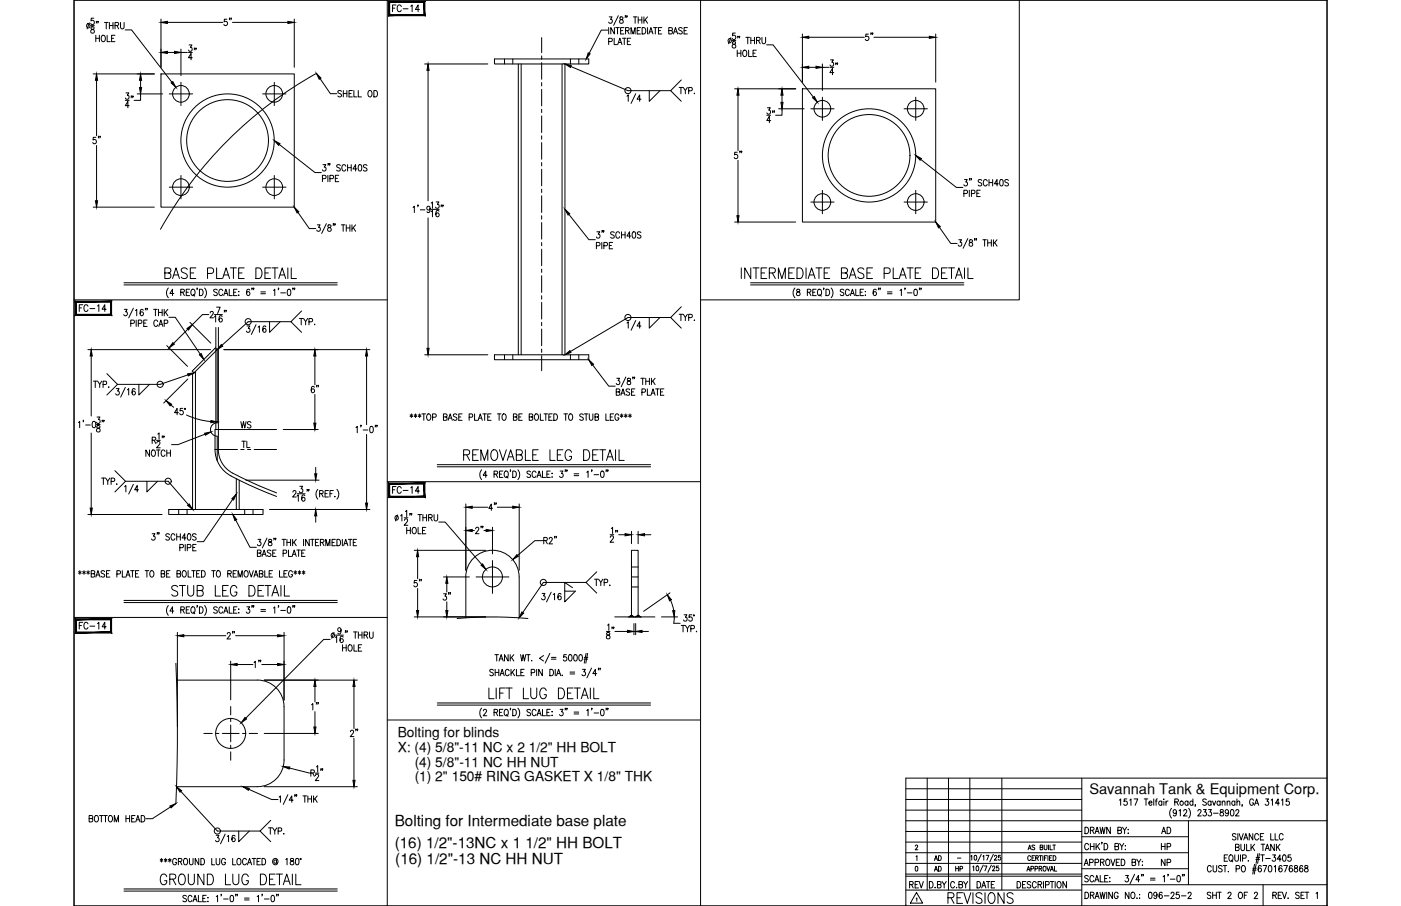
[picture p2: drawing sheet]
<svg xmlns="http://www.w3.org/2000/svg" width="432mm" height="279mm" viewBox="0 0 432 279" stroke-linecap="round" stroke-linejoin="round" font-family="sans-serif">
<defs><g id="words">
<text font-size="7.1" x="51.9" y="185.2">STUB LEG DETAIL</text>
<g font-size="6.6">
<text x="49.7" y="87.1">BASE PLATE DETAIL</text>
<text x="227.5" y="87.1">INTERMEDIATE BASE PLATE DETAIL</text>
<text x="142.2" y="143.2">REMOVABLE LEG DETAIL</text>
<text x="149.9" y="216.6">LIFT LUG DETAIL</text>
<text x="48.7" y="274.1">GROUND LUG DETAIL</text>
<text x="291.4" y="279.8">REVISIONS</text>
</g>
<text font-size="6.2" x="37.4" y="153.5">1/4</text>
<g font-size="5.7">
<text x="68.1" y="9.2">5&quot;</text>
<text x="265.6" y="13.8">5&quot;</text>
<text x="61.7" y="19.8" transform="rotate(-90 61.7 19.8)">34&quot;</text>
<text x="42.3" y="34.6" transform="rotate(-90 42.3 34.6)">34&quot;</text>
<text x="239.9" y="39.2" transform="rotate(-90 239.9 39.2)">34&quot;</text>
<text x="225.4" y="50.1">5&quot;</text>
<text x="94.9" y="122.4">6&quot;</text>
<text x="190.5" y="198.3" transform="rotate(-90 190.5 198.3)">18&quot;</text>
</g>
<g font-size="5.3">
<text x="119.9" y="4.9">FC-14</text>
<text x="259.3" y="24.3" transform="rotate(-90 259.3 24.3)">34&quot;</text>
<text x="32.1" y="45.5" transform="rotate(-90 32.1 45.5)">5&quot;</text>
<text x="23.6" y="97.4">FC-14</text>
<text x="73.4" y="133.3">WS</text>
<text x="73.7" y="139.3">TL</text>
<text x="119.9" y="153.5">FC-14</text>
<text x="154.2" y="158.8" transform="rotate(-90 154.2 158.8)">4&quot;</text>
<text x="149.9" y="165.8" transform="rotate(-90 149.9 165.8)">2&quot;</text>
<text x="191.6" y="168.3" transform="rotate(-90 191.6 168.3)">12&quot;</text>
<text x="126.6" y="182">5&quot;</text>
<text x="140.1" y="186.3" transform="rotate(-90 140.1 186.3)">3&quot;</text>
<text x="73.4" y="198.3" transform="rotate(-90 73.4 198.3)">2&quot;</text>
<text x="77.3" y="207.1">1&quot;</text>
<text x="99.5" y="220.1" transform="rotate(-90 99.5 220.1)">1&quot;</text>
<text x="106.9" y="228.2">2&quot;</text>
<text x="279.4" y="275.2">REV</text>
</g>
<g font-size="4.9">
<text x="103.4" y="31">SHELL OD</text>
<text x="91.4" y="101.2">TYP.</text>
<text x="27.9" y="120.7">TYP.</text>
<text x="23.6" y="195.1">FC-14</text>
<text x="357" y="263.2">HP</text>
<text x="357" y="258.2">AD</text>
<text x="357" y="268.1">NP</text>
</g>
<g font-size="4.7">
<text x="121.7" y="254.7">Bolting for Intermediate base plate</text>
<text x="121.7" y="261.4">(16) 1/2&quot;-13NC x 1 1/2&quot; HH BOLT</text>
<text x="121.8" y="266.4">(16) 1/2&quot;-13 NC HH NUT</text>
</g>
<text font-size="4.5" x="335.7" y="244.9">Savannah Tank &amp; Equipment Corp.</text>
<g font-size="4.4">
<text x="287.2" y="269.9">AD</text>
<text x="287.2" y="266.7">AD</text>
<text x="293.5" y="269.9">HP</text>
</g>
<g font-size="4.2">
<text x="122.6" y="227.4">Bolting for blinds</text>
<text x="122.6" y="231.9">X: (4) 5/8&quot;-11 NC x 2 1/2&quot; HH BOLT</text>
<text x="127.8" y="236.4">(4) 5/8&quot;-11 NC HH NUT</text>
<text x="127.8" y="240.9">(1) 2&quot; 150# RING GASKET X 1/8&quot; THK</text>
</g>
<text font-size="2.6" x="294.2" y="266">-</text>
</g></defs>
<!-- layer: TEXT -->
<g fill="none" stroke="#000" stroke-width=".31">
<path d="M334.4 255.1a1.01 1.01 0 0 1 1.1 1 1.01 1.01 0 0 1-1.1 1zM336.1 256.1l.9-.2 .1-.6-1-.2v2M336.6 256.1l.6 1M337.5 257.1l.6-2 .7 2M337.7 256.4h.8M339 255.1l.4 2 .4-2 .4 2 .4-2M339.7 259.8h-.2h.2l-.2 .5M342.2 255.1v2l-1.1-2v2M344.5 256.1l1-.2 .1-.6-1.1-.2v2l1.1-.2 .1-.5-.5-.3M345 246.8l.4-.4v1.9M346 255.1l.6 1v1M347.2 255.1l-.6 1"/>
<path d="M347.3 246.4h-.8l-.1 .8a.61 .61 0 0 1 .9 .1 .61 .61 0 0 1-.1 .8 .61 .61 0 0 1-.8-.1M347.6 257h.2zM347.7 255.8v.1zM348.2 246.8l.4-.4v1.9M349.5 246.4h1.2l-.8 1.9M352.7 246.4h1.1M353.2 246.4v1.9M354.1 247.6h.9l-.1-.5a.58 .58 0 0 0-.8 .7 .58 .58 0 0 0 .9 .3M355.6 246.4v1.9M356.1 247h.5M356.7 246.4l-.3 .1-.1 .3v1.5M358.1 247.3l-.2-.2a.58 .58 0 0 0-.8 .6 .58 .58 0 0 0 1 .4"/>
<path d="M358.1 247v1.3M358.7 246.4v.2zM358.7 247.1v1.2M359.4 247v1.3M360 247l-.4 .1-.2 .5M361.1 249.3a2.24 2.24 0 0 0 0 3M362.1 247.3l.9-.1 .1-.6-1-.2v1.9M362.6 250.3l-.1 .3a.54 .54 0 0 1-.8 .1 .54 .54 0 0 1 0-.8 .54 .54 0 0 1 .8 .1l.1 .3a.9 .9 0 0 1-.6 1.3l-.4-.2M362.6 247.3l.6 1M363.4 250l.4-.3v1.9M364.8 250.1l.2-.3 .5-.1 .3 .5-1.1 1.4h1.2M366.1 247.3l-.1-.2a.58 .58 0 0 0-.8 .6 .58 .58 0 0 0 .9 .4"/>
<path d="M366.1 247v1.3M366.4 249.3a2.31 2.31 0 0 1 0 3M367.7 247.3a.56 .56 0 0 0-.8 0 .56 .56 0 0 0 0 .8 .56 .56 0 0 0 .8 0M367.7 246.4v1.9M368.5 248.3h-.2h.2l-.2 .4M369.2 250.1l.3-.4h.4l.3 .3-1.1 1.6h1.1M370.9 249.7h.9l-.5 .7a.6 .6 0 0 1 .5 .9 .6 .6 0 0 1-1.1 0M371.8 246.7l-.4-.3-.7 .3 .2 .4 .9 .7v.3l-.4 .2-.7-.2M372.5 249.7h.9l-.5 .7a.6 .6 0 0 1 .5 1 .6 .6 0 0 1-1.1-.1M373.3 247.3a.56 .56 0 0 0-.8 0 .56 .56 0 0 0 0 .8 .56 .56 0 0 0 .8 0M373.3 247v1.3M373.7 247l.5 1.3 .5-1.3"/>
<path d="M374 250.8h1.5M376 247.3a.56 .56 0 0 0-.7 0 .56 .56 0 0 0 0 .8 .56 .56 0 0 0 .7 0M376 247v1.3M376.2 249.8v.5a.72 .72 0 0 1 .8 .4 .72 .72 0 0 1-.3 .9 .63 .63 0 0 1-.7-.6 .63 .63 0 0 1 .8-.6l.2-.3v-.3zM376.7 247.4l.4-.4 .4 .1v1.2M376.7 247v1.3M378.2 247.4l.4-.4 .4 .1 .1 1.2M378.2 247v1.3M378.6 250.3v.3a.54 .54 0 0 1-.8 .1 .54 .54 0 0 1 0-.8 .54 .54 0 0 1 .8 .1v.3a.9 .9 0 0 1-.6 1.3l-.3-.2M379.4 249.8l.3-.1a1.06 1.06 0 0 1 .6 .9 1.06 1.06 0 0 1-.6 1l-.3-.1-.2-.7zM380.6 247.3a.56 .56 0 0 0-.8 0 .56 .56 0 0 0 0 .8 .56 .56 0 0 0 .8 0M380.6 247v1.3"/>
<path d="M380.9 250.1l.1-.3 .5-.1 .3 .5-1 1.4h1.1M380.9 257.3l-.4-.2-.5 .1-.1 .5 .9 .5 .1 .5-.4 .3-.7-.3M381.2 247.4l.4-.4 .4 .1 .1 1.2M381.2 246.4v1.9M381.5 257.1v1.9M381.9 257.1l.6 1.9 .7-1.9M382.9 248.3l-.1 .4M383.3 259l.7-1.9 .6 1.9M383.6 258.4h.8M386.1 257.1v1.9l-1.1-1.9v1.9M386.3 246.8a.61 .61 0 0 0-.7-.4 .61 .61 0 0 0-.5 .7v.5a.61 .61 0 0 0 .6 .8 .61 .61 0 0 0 .6-.8h-.4M386.7 248.3l.6-1.9 .6 1.9"/>
<path d="M386.9 247.7h.8M387.9 257.5a.61 .61 0 0 0-.8-.4 .61 .61 0 0 0-.4 .7v.5a.61 .61 0 0 0 .4 .7 .61 .61 0 0 0 .8-.4M388.5 258h.6M389.5 257.1h-1v1.9h1M390.1 246.4h.9l-.5 .7a.6 .6 0 0 1 .5 .9 .6 .6 0 0 1-1.1 0M391.6 257.1v1.9h1M391.8 246.8l.4-.4v1.9M393 257.1v1.9h1M394.3 247.7h-1.2l.8-1.3v1.9M395 246.8l.4-.4v1.9M395.5 257.5a.62 .62 0 0 0-.8-.4 .62 .62 0 0 0-.4 .7v.5a.62 .62 0 0 0 .4 .7 .62 .62 0 0 0 .8-.4M397.3 246.4h-.8l-.1 .8a.61 .61 0 0 1 .9 .1 .61 .61 0 0 1-.1 .8 .61 .61 0 0 1-.9-.1"/>
<path d="M282.1 260.9l.3-.3 .4 .3-.7 1.2h.8M282.2 267.2h.2a.82 .82 0 0 1 .5 .7 .82 .82 0 0 1-.5 .7l-.3-.2zM282.3 264.2l.3-.3v1.5M282.4 277.1l.2-.2v1M282.5 275.2l1.9 3.3h-3.8zM288.2 273.6v.2zM288.9 272.8l1-.1v-.8l-1-.1v2l1.1-.2v-.4l-.4-.4M290.4 271.8l.6 1v1M291.7 271.8l-.7 1M294.2 272.3a.62 .62 0 0 0-.7-.5 .62 .62 0 0 0-.5 .8v.5a.62 .62 0 0 0 .5 .7 .62 .62 0 0 0 .7-.5M295.6 272.8l.9-.1 .1-.7-1-.2v2l1-.2 .1-.4-.4-.4M297 271.8l.6 1v1"/>
<path d="M298.3 271.8l-.7 1M299.2 264.1l.3-.3v1.5M299.8 267.3l.3-.2v1.4M300.4 263.8a.73 .73 0 0 1 .8 .6 .73 .73 0 0 1-.5 .9l-.4-.3zM301 267.1a.73 .73 0 0 1 .8 .6 .73 .73 0 0 1-.5 .8l-.4-.2zM301.1 271.8a1 1 0 0 1 1.2 1 1 1 0 0 1-1.2 1zM302.4 263.5l-1.1 2.2M302.6 273.8l.6-2 .6 2M302.9 264.1l.3-.3v1.5M303 266.8l-1 2.2M303.3 267.1h.9l-.6 1.4M303.9 263.8h.9l-.6 1.5"/>
<path d="M304 271.8h1.1M304.6 271.8v2M305.5 266.8l-1 2.2M305.9 267.4l.3-.3 .4 .2-.7 1.2h.8M306.2 263.5l-1.1 2.2M306.5 264.1l.1-.3h.4l.2 .4-.7 1.1h.8M306.6 271.8h-1.1v2M307.8 267.1h-.6l-.1 .6a.46 .46 0 0 1 .7 0 .46 .46 0 0 1-.1 .7 .46 .46 0 0 1-.7-.1M308.4 263.8h-.6l-.1 .6a.46 .46 0 0 1 .7 0 .46 .46 0 0 1-.1 .7 .46 .46 0 0 1-.7-.1M313.5 271.8a1 1 0 0 1 1.1 1 1 1 0 0 1-1.1 1zM316.2 271.8h-1v2h1M316.5 268.6l.5-1.4 .4 1.4"/>
<path d="M316.7 268.2h.6M316.9 262.1l.5-1.5 .4 1.5M317.1 261.6h.5M317.6 264.2a.46 .46 0 0 0-.5-.3 .46 .46 0 0 0-.3 .5v.4a.46 .46 0 0 0 .3 .6 .46 .46 0 0 0 .5-.4M317.7 272.1l-.4-.3-.7 .3 .1 .5 .9 .5a.48 .48 0 0 1-.3 .7l-.7-.3M317.7 267.9h.8v-.7h-.8v1.4M318.1 264.6h.5M318.9 263.9h-.8v1.5h.8M318.9 260.8l-.3-.2-.5 .2 .1 .4 .7 .4-.3 .5-.5-.2M319 267.9h.7v-.7h-.7v1.4M319.2 264.6l.7-.1v-.6h-.7v1.5M319.4 272.3a.62 .62 0 0 0-.8-.5 .62 .62 0 0 0-.4 .8v.5a.62 .62 0 0 0 .4 .7 .62 .62 0 0 0 .8-.5"/>
<path d="M319.6 264.6l.4 .8M319.9 272.8l1-.1 .1-.7-1.1-.2v2M320.3 267.9l.7-.1v-.6h-.7v1.4M320.3 263.9h.8M320.5 272.8l.6 1M320.6 261.3l.7-.1 .1-.5-.8-.1v1.5l.8-.2v-.5l-.3-.1M320.7 267.9l.4 .7M320.7 263.9v1.5M321.4 263.9v1.5M321.6 271.8v2M321.7 267.2a.68 .68 0 0 1 .7 .7 .68 .68 0 0 1-.7 .7l-.2-.5zM321.8 260.6v1l.4 .5 .4-.2 .1-1.3"/>
<path d="M321.9 264.6h.5M322.2 272.9l1-.1v-.9l-1-.1v2M322.6 267.2l.5 1.4 .5-1.4M322.7 263.9h-.8v1.5M323 263.9v1.5M323.2 260.6v1.5M323.5 264.6h.4M323.6 260.6v1.5h.8M323.7 271.8h1.1M323.7 268.6l.5-1.4 .5 1.4M323.9 268.2h.6M324.2 263.9h-.7v1.5h.7"/>
<path d="M324.3 271.8v2M324.5 260.6h.8M324.6 263.9a.75 .75 0 0 1 .9 .7 .75 .75 0 0 1-.9 .8zM324.9 260.6v1.5M325 267.2v1.4h.7M325.2 271.8v2M326.1 271.9l.1-.1a1.01 1.01 0 0 1 .9 1 1.01 1.01 0 0 1-.9 1 1.27 1.27 0 0 1-.1-1.9zM328.7 271.8v2l-1.1-2v2M334.2 266.9l.6-1.9 .6 1.9M334.4 275.1a1 1 0 0 1 1.1 1 1 1 0 0 1-1.1 1zM334.4 266.3h.8M335.4 270.3l-.4-.3-.7 .3 .2 .4 .9 .7v.3l-.4 .3-.7-.3"/>
<path d="M335.5 260.6a.62 .62 0 0 0-.7-.5 .62 .62 0 0 0-.5 .8v.4a.62 .62 0 0 0 .5 .8 .62 .62 0 0 0 .7-.5M335.8 266l1-.1 .1-.7-1.1-.2v1.9M336.1 276.1l.9-.1 .1-.7-1-.2v2M336.1 260.1v2M336.1 261h1.1M336.6 276.1l.6 1M337.1 270.5a.61 .61 0 0 0-.7-.5 .61 .61 0 0 0-.5 .7v.5a.61 .61 0 0 0 .5 .8 .61 .61 0 0 0 .7-.5M337.2 260.1v2M337.4 272l.7-2 .6 2M337.5 266l1-.1v-.7l-1-.2v1.9M337.5 277.1l.6-2 .7 2M337.7 271.3h.8"/>
<path d="M337.7 276.5h.8M337.8 260.1v2M338.2 260.9l.7 1.2M338.9 260.1l-1.1 1.3M339 275.1l.4 2 .4-2 .4 2 .4-2M339.1 270v2h1M339.2 265.9l.9-.1v-.7l-.9-.1v1.9M339.7 265.9l.6 1M340.3 260.1a1 1 0 0 1 1.1 1 1 1 0 0 1-1.1 1zM340.5 270.9h.6M341.1 265.1l.1-.1a1 1 0 0 1 .9 .9 1 1 0 0 1-.9 1 1.26 1.26 0 0 1-.1-1.8zM341.1 275.1v2"/>
<path d="M341.5 270h-1v2h1M342 271.9h.1zM342.1 270.6v.2zM342.4 265l.6 1.9 .6-1.9M342.9 275.1v2l-1.2-2v2M343.6 261l1-.1v-.7l-1-.1v2l1.1-.2 .1-.5-.4-.4M344 265.9h.7M344.6 275.6a.62 .62 0 0 0-.7-.5 .62 .62 0 0 0-.5 .8v.5a.62 .62 0 0 0 .6 .7 .62 .62 0 0 0 .6-.7h-.4M345.1 260.1l.6 .9v1.1M345.1 265h-1.1v1.9h1.1M345.6 265a1 1 0 0 1 1.1 .9 1 1 0 0 1-1.1 1zM346.4 260.1l-.7 .9"/>
<path d="M346.8 260.8v.1zM346.8 261.9v.2zM346.9 270h.9l-.5 .7a.6 .6 0 0 1 .5 1 .6 .6 0 0 1-1.1-.1M348 275.1v2l-1.2-2v2M348.8 275.2l.2-.1a1 1 0 0 1 .8 1 1 1 0 0 1-.8 1 1.29 1.29 0 0 1-.2-1.9zM348.9 265.9l1-.1v-.7l-1-.1v1.9l1-.1 .1-.5-.4-.4M349.7 269.6l-1.4 3M350.4 265l.6 .9v1M350.4 277h.1zM351.2 275.8h.1M351.2 276.9h.1M351.3 271.3h-1.2l.8-1.3v2"/>
<path d="M351.6 265l-.6 .9M351.9 269.7h-.1h.1l-.1 .5M352 266.8h.2zM352.1 265.6v.2zM352.4 269.7l-.1 .5M354.2 275.2l.4-.1a1.15 1.15 0 0 1-.2 2l-.4-.4v-.4zM354.6 270.8h1.4M354.6 271.4h1.4M356.6 275.8a.53 .53 0 0 1-.7 .4 .53 .53 0 0 1-.2-.8 .53 .53 0 0 1 .8 0l.1 .4a.95 .95 0 0 1-.6 1.3l-.4-.3M358.2 275.4l-.3-.3a1.1 1.1 0 0 0-.7 1 1.1 1.1 0 0 0 .6 1 .58 .58 0 0 0 .5-.8 .58 .58 0 0 0-1-.1l-.1 .3M358.5 270.4l.4-.4v2M358.8 276.3h1.5"/>
<path d="M360.1 269.7l-.2 .5M360.7 271.1h1.4M360.9 275.6l.3-.5h.3l.4 .4-.3 .7-.8 .9h1.2M362.9 270.1l.3-.1a1.09 1.09 0 0 1 .6 1 1.09 1.09 0 0 1-.6 1 1.43 1.43 0 0 1-.3-1.9zM363.4 275.1h-.8l-.1 .9a.61 .61 0 0 1 .9 0 .61 .61 0 0 1-.1 .9 .61 .61 0 0 1-.9-.2M364.1 276.3h1.4M364.5 269.7l-.1 .5M365 269.7h-.2h.2l-.2 .5M366.2 275.6l.3-.5h.3l.3 .4-.2 .7-.8 .9h1.1M373.2 275.4l-.4-.3-.7 .3 .1 .5 .9 .5a.48 .48 0 0 1-.3 .7l-.7-.3M373.3 267.4a.61 .61 0 0 0-.7-.5 .61 .61 0 0 0-.5 .8v.4a.61 .61 0 0 0 .5 .8 .61 .61 0 0 0 .7-.5M373.8 275.1v2"/>
<path d="M373.8 276.1h1.1M373.9 266.9l.1 1.7 .4 .3 .5-.3 .1-1.7M374.9 275.1v2M375.3 275.1h1.1M375.8 275.1v2M376.7 267.2l-.4-.3-.6 .1v.7l.8 .4 .2 .5-.4 .3-.7-.3M377 266.9h1.1M377.3 264.6h.7M377.5 266.9v2M378.4 263.6h-1.1v2h1.1M378.5 275.6l.3-.5 .5 .1 .1 .3-1 1.6h1.1M378.6 268.7v.2z"/>
<path d="M378.9 263.9l.3-.3a1 1 0 0 1 .9 1 1 1 0 0 1-.9 1l-.4-.7zM379.5 265.2l.4 .6M380.6 263.6v1.4l.5 .6 .5-.3 .1-1.7M380.8 261.3l.9-.1 .1-.7-1-.1v1.9l1-.2 .1-.4-.4-.4M381 267.9h.9l.1-.8-1-.2v2M382 275.2l.1-.1a1 1 0 0 1 .9 1 1 1 0 0 1-.9 1 1.27 1.27 0 0 1-.1-1.9zM382.3 263.6v2M382.5 260.4v1.3l.4 .6 .6-.3 .1-1.6M382.9 267l.2-.1a1.01 1.01 0 0 1 .8 1 1.01 1.01 0 0 1-.8 1 1.29 1.29 0 0 1-.2-1.9zM383 264.7l.9-.1 .1-.8-1-.2v2M383.5 276.1h.6M384.2 260.4v1.9h1"/>
<path d="M384.5 275.1h-1v2M384.7 265.4v.2zM385.6 260.4v1.9M386 261.2l.7 1.1M386 268.3h1.1M386.1 267.8h1.1M386.6 275.6l.3-.5 .5 .1 .2 .3-.3 .7-.8 .9h1.1M386.7 266.6l-.6 3M386.7 260.4l-1.1 1.3M387.1 265h1.1M387.1 264.5h1.1M387.1 266.6l-.5 3"/>
<path d="M387.7 263.2l-.6 3.1M388.2 263.2l-.6 3.1M388.6 263.6h1.1M388.7 260.4h1.1M388.7 267.2l-.3-.3a1.12 1.12 0 0 0-.1 2 .58 .58 0 0 0 .5-.8 .58 .58 0 0 0-.9-.2l-.1 .3M389.1 263.6v2M389.3 260.4v1.9M389.3 266.9h1.1l-.8 2M390 262.3l.6-1.9 .6 1.9M390.1 264.8h1.4M390.2 261.7h.8M391.1 267l.3-.1a1.08 1.08 0 0 1 .6 1 1.08 1.08 0 0 1-.6 1l-.5-.8z"/>
<path d="M392.2 263.6h.9l-.5 .8a.6 .6 0 0 1 .5 .9 .6 .6 0 0 1-1-.1M392.3 276.1l1-.1v-.8l-1-.1v2M392.7 267.3l.4-.4v2M392.7 260.4v1.9l-1.1-1.9v1.9M392.9 276.1l.5 1M393.4 260.4v1.9M393.8 261.2l.7 1.1M394 276.1h.6M394.5 260.4l-1.1 1.3M394.9 264.9h-1.2l.8-1.3v2M395 275.1h-1v2h1M395.1 267.2l-.3-.3a1.1 1.1 0 0 0-.7 1 1.1 1.1 0 0 0 .6 1 .57 .57 0 0 0 .6-.5 .57 .57 0 0 0-.5-.6 .57 .57 0 0 0-.7 .4"/>
<path d="M395.2 275.1l.7 2 .6-2M395.5 263.7l.3-.1a1.07 1.07 0 0 1 .6 1 1.07 1.07 0 0 1-.6 1 1.35 1.35 0 0 1-.3-1.9zM395.7 266.9h1.1l-.8 2M396.9 277h.2zM397.8 263.6h-.8l-.1 .9a.62 .62 0 0 1 1 0 .62 .62 0 0 1-.1 .9 .62 .62 0 0 1-.9-.2M398.3 267.2l-.3-.3a1.1 1.1 0 0 0-.7 1 1.1 1.1 0 0 0 .6 1 .57 .57 0 0 0 .6-.5 .57 .57 0 0 0-.5-.6 .57 .57 0 0 0-.7 .4M399 267v.6a.73 .73 0 0 1 .9 .4 .73 .73 0 0 1-.3 .9 .64 .64 0 0 1-.8-.7 .64 .64 0 0 1 .9-.5l.2-.3-.1-.4zM400.4 275.4l-.4-.3-.7 .3 .1 .4 1 .7v.3l-.4 .3-.7-.3M401 276.1h.6M401.5 267.2l-.3-.3a1.11 1.11 0 0 0-.7 1 1.11 1.11 0 0 0 .6 1 .58 .58 0 0 0 .5-.8 .58 .58 0 0 0-1-.2l-.1 .3M402 275.1h-1v2h1M402.2 267v.6a.73 .73 0 0 1 .9 .4 .73 .73 0 0 1-.3 .9 .64 .64 0 0 1-.8-.7 .64 .64 0 0 1 .9-.5l.2-.3-.1-.4z"/>
<path d="M402.3 275.1h1.1M402.8 275.1v2M405.6 275.5l.4-.4v2"/>
<circle cx="364.2" cy="247.6" r=".62"/>
</g>
<!-- layer: 0 -->
<g fill="none" stroke="#000" stroke-width=".31">
<path d="M119.4 0v279.4M215.9 0v279.4M314.2 0v92.5h-98.3M409 0h-386.2v279.4h386.2M409 0v279.4M22.8 92.5h96.6M119.4 148.5h96.5M22.8 190.4h96.6M119.4 222h96.5M285.8 240v34.5M292.3 240v34.5M298.9 240v34.5"/>
<path d="M308.8 240v34.5M333.4 240v39.4M409 240h-129.8v39.4M279.2 253.1h129.8M279.2 259.7h54.2M279.2 256.4h54.2M279.2 249.8h54.2M279.2 246.5h54.2M279.2 243.2h54.2M333.4 258h32.9M366.3 253.1v19.7M279.2 263h87.1"/>
<path d="M279.2 274.5h54.2M279.2 269.6h54.2M279.2 270.2h54.2M279.2 266.3h54.2M333.4 267.9h32.9M333.4 272.8h75.6M389.3 272.8v6.6"/>
</g>
<!-- layer: SHOP TAG -->
<path d="M279.2 279.4h.1M409 279.4h.1" fill="none" stroke="#000" stroke-width=".31"/>
<!-- layer: DIM -->
<g fill="none" stroke="#000" stroke-width=".31">
<path d="M27.6 7l-.8 1.9M28 7.9h1.1M28.1 8.3v.6a.72 .72 0 0 1 .9 .4 .72 .72 0 0 1-.3 .9 .64 .64 0 0 1-.8-.6 .64 .64 0 0 1 .9-.6l.2-.3-.1-.4zM28.9 5.6h-.8l-.1 .9a.62 .62 0 0 1 .9 0 .62 .62 0 0 1-.1 .9 .62 .62 0 0 1-.8-.2M29.5 10.9v1.9M29.5 11.8h1.1M29.8 6.6h-.2h.2l-.2 .5M30.3 6.6l-.2 .5M30.6 10.9v1.9M31.5 11l.2-.1a1 1 0 0 1 .8 1 1 1 0 0 1-.8 .9 1.28 1.28 0 0 1-.2-1.8zM32.2 6.9h1.1M32.7 6.9v2"/>
<path d="M33 10.9v1.9h1M33.7 6.9v2M33.7 7.9h1.1M34.4 11.8h.6M34.8 6.9v2M35.4 10.9h-1v1.9h1M35.5 7.9l.9-.1 .1-.7-1-.2v2M36 7.9l.6 1M37.1 6.9l.1 1.7 .4 .3 .6-.3v-1.7M38.6 9.2h2l12.4 16.2M49.6 5.9v14.8M51.6 6.9h17.1"/>
<path d="M51.6 16.2h2.2M55.8 15.1v8.2M71.6 6.9h17.1M90.7 5.9v14.8M130.9 19.7h19.4M187.3 9.3h-2l-3.7 7.1M187.6 12.8l1-.1v-.8l-1-.1v2M187.6 8.5v2M187.8 5.2h.8l-.4 .8a.6 .6 0 0 1 .4 .9 .6 .6 0 0 1-1-.1M189.3 11.8v2h.9M189.4 8.5v2l-1.1-2v2M189.8 8.5h1.1"/>
<path d="M190.3 8.5v2M190.4 13.8l.7-2 .6 2M190.6 4.8l-1.5 3M190.6 13.1h.8M191.1 5.3v.6a.72 .72 0 0 1 .9 .4 .72 .72 0 0 1-.3 .9 .63 .63 0 0 1-.8-.7 .63 .63 0 0 1 .9-.5l.2-.3-.1-.4zM191.3 9.4h.6M191.8 11.8h1.2M192.3 8.5h-1v2h1M192.4 11.8v2M192.8 4.9h-.2h.2l-.2 .5M192.8 9.4l1-.1v-.6l-1-.2v2M193.3 4.9l-.2 .5"/>
<path d="M193.4 9.4l.5 1.1M193.4 12.7h.6M194.4 11.8h-1v2h1M194.5 10.5v-2l.6 2 .6-2v2M195.2 5.2h1.1M195.7 5.2v2M196.4 9.4h.6M196.7 5.2v2M196.7 6.2h1.1M197.4 8.5h-1v2h1M197.8 5.2v2M197.9 8.5a1 1 0 0 1 1.2 1 1 1 0 0 1-1.2 1z"/>
<path d="M198.5 5.2v2M198.9 6.1l.7 1.1M199.6 5.2l-1.1 1.3M199.6 8.5v2M200 10.5l.6-2 .7 2M200.2 9.8h.8M201.4 8.5h1.1M202 8.5v2M202.9 9.4h.7M204 8.5h-1.1v2h1.1M206.1 9.4l1-.1v-.7l-1-.1v2l1.1-.2v-.5l-.4-.4M207.6 10.5l.6-2 .7 2"/>
<path d="M207.8 9.8h.8M210.3 8.8l-.4-.3-.6 .1-.1 .6 .9 .4 .2 .6-.4 .3-.7-.3M210.8 9.4h.7M211.9 8.5h-1.1v2h1.1M225.3 11.6l-.8 1.9M225.7 12.5h1.1M225.8 12.9v.6a.72 .72 0 0 1 .9 .4 .72 .72 0 0 1-.3 .9 .64 .64 0 0 1-.8-.7 .64 .64 0 0 1 .9-.5l.2-.3-.1-.4zM226.6 10.2h-.8l-.1 .8a.62 .62 0 0 1 .9 .1 .62 .62 0 0 1-.1 .9 .62 .62 0 0 1-.8-.2M227.2 15.5v1.9M227.2 16.4h1.1M227.5 11.2h-.2h.2l-.2 .5M228 11.2h-.2h.2l-.2 .5"/>
<path d="M228.3 15.5v1.9M229.2 15.6l.2-.1a1 1 0 0 1 .8 1 1 1 0 0 1-.8 .9 1.27 1.27 0 0 1-.2-1.8zM229.9 11.5h1.1M230.5 11.5v2M230.7 15.5v1.9h1M231.4 12.5h1.1M231.4 11.5v2M232.1 16.4h.6M232.5 11.5v2M233.1 15.5h-1v1.9h1M233.2 12.5l.9-.1 .1-.7-1-.2v2M233.7 12.5l.6 1"/>
<path d="M234.8 11.5v1.4l.5 .6 .6-.3 .1-1.7M236.3 13.8h2l12.4 16.2M247.3 10.5v14.8M249.3 11.5h17.1M253.5 19.7v8.2M269.3 11.5h17.1M288.4 10.5v14.8M28.7 22.8h18.9M29.8 24.8v17M42.3 29h7.8M43.3 24.8v2.2M98.7 24.3l3.1 4.6h2"/>
<path d="M131.9 21.7v40.2M175.9 20.5l17.6 7.5h13.2M193.2 29.7l.4-.4v1.9M195.9 28.9l-1.4 3M197.5 30.6h-1.2l.8-1.3v1.9M200.1 28v3.2l3.3-3.2M209.3 27h1.1M209.9 27v1.9M210 24.7l-3.3 3.3 3.3 3.2M210.6 27l.6 .9v1M211.9 27l-.7 .9M212.3 28l.9-.1 .1-.7-1-.2v1.9"/>
<path d="M214 28.7v.2zM226.4 27.4h18.9M227.5 29.4v17M240 33.5h7.8M241 29.4v2.2M249.3 20.8h2.2M29.8 44.9v17M86.1 44.6l11 8.6h1.9M99.4 55.1l.9-.1 .1-.7-1-.2v1.9M99.5 50.8h.9l-.5 .7a.59 .59 0 0 1 .5 1 .59 .59 0 0 1-1-.1M101 54.1v1.9M101.2 50.5h-.2h.2l-.2 .5"/>
<path d="M101.7 50.5l-.2 .5M101.7 55.1l1-.1v-.8l-1-.1v1.9M103.4 55h.6M104.4 54.1h-1v1.9h1M104.9 51.1l-.4-.3-.7 .3 .1 .4 .8 .4v.8h-.5l-.4-.2M106.6 51.2a.61 .61 0 0 0-.8-.4 .61 .61 0 0 0-.4 .7v.5a.61 .61 0 0 0 .4 .7 .61 .61 0 0 0 .8-.4M107.1 50.8v1.9M107.1 51.7h1.1M108.2 50.8v1.9M110 52.1h-1.2l.8-1.3v1.9M110.6 50.9h.7l.1 .3v1.2l-.4 .3-.5-.3-.1-.8zM113.1 51.1l-.4-.3-.6 .1v.6l.8 .4 .2 .6-.4 .2-.7-.2"/>
<path d="M227.5 49.4v17.1M283.8 49.1l11 8.7h2M297.1 59.7l.9-.1 .1-.8-1-.1v1.9M297.2 55.4h.9l-.5 .7a.59 .59 0 0 1 .5 1 .59 .59 0 0 1-1-.1M298.7 58.7v1.9M298.9 55.1h-.2h.2l-.2 .5M299.4 55.1h-.2h.2l-.2 .5M299.4 59.7l1-.1v-.8l-1-.1v1.9M301.1 59.6h.6M302.1 58.7h-1v1.9h1M302.6 55.6l-.4-.2-.7 .2 .1 .5 .8 .4 .2 .3v.3l-.4 .2-.7-.2M304.3 55.8a.62 .62 0 0 0-.8-.4 .62 .62 0 0 0-.4 .7v.5a.62 .62 0 0 0 .4 .7 .62 .62 0 0 0 .8-.4"/>
<path d="M304.8 55.4v1.9M304.8 56.3h1.1M305.9 55.4v1.9M307.7 56.7h-1.2l.8-1.3v1.9M308.3 55.5h.7l.1 .3v1.2l-.4 .3-.5-.3zM310.8 55.6l-.4-.2-.7 .2 .2 .5 .8 .5 .1 .5-.4 .2-.7-.2M28.7 63.9h18.9M91.8 65.5l3.5 5h2M97.8 69.3h.9l-.5 .8a.6 .6 0 0 1 .5 .9 .6 .6 0 0 1-1.1 0M100.6 69l-1.5 3M101.1 69.4v.6a.72 .72 0 0 1 .9 .4 .72 .72 0 0 1-.3 .9 .64 .64 0 0 1-.8-.6 .64 .64 0 0 1 .9-.6l.2-.3-.1-.4zM102.8 69.1l-.1 .4"/>
<path d="M103.3 69.1h-.2h.2l-.2 .4M105.2 69.3h1.1M105.8 69.3v2M106.7 69.3v2M106.7 70.3h1.1M107.8 69.3v2M108.5 69.3v2M108.9 70.2l.7 1.1M109.6 69.3l-1.1 1.4M127.3 64l.4-.4v2M128.9 63.3l-.2 .5M129.5 64.7h1.5"/>
<path d="M131.9 67.2v40.2M132.6 64.2a.53 .53 0 0 1-.8 .4 .53 .53 0 0 1-.2-.8 .53 .53 0 0 1 .9 .1l.1 .3a.95 .95 0 0 1-.7 1.4l-.3-.3M132.9 62.6l.4-.3v1.9M132.9 65.3l.4-.4v2M132.9 64.6h2.5M134.4 62.3h.9l-.5 .7a.6 .6 0 0 1 .5 1 .6 .6 0 0 1-1.1-.1M135.3 65.2l-.5-.3a1.13 1.13 0 0 0 .1 2 .59 .59 0 0 0 .4-.8 .59 .59 0 0 0-.7-.4l-.3 .5M136.1 63.3h-.2h.2l-.2 .5M136.6 63.3h-.2h.2l-.2 .5M175.3 66.1l6.2 7.8h2M183.8 75.8l1-.1v-.7l-1-.2v1.9M184 71.5h.8l-.4 .7a.6 .6 0 0 1 .5 .9 .6 .6 0 0 1-1.1 0"/>
<path d="M185.5 74.8v1.9M185.7 71.2h-.2h.2l-.2 .5M186.1 71.2l-.1 .5M186.1 75.8l1-.1 .1-.7-1.1-.2v1.9M187.8 75.7h.6M188.8 74.8h-1v1.9h1M189.3 71.8l-.4-.3-.7 .3 .2 .4 .8 .4v.8h-.6l-.4-.2M191 71.9a.61 .61 0 0 0-.7-.4 .61 .61 0 0 0-.5 .7v.5a.61 .61 0 0 0 .5 .7 .61 .61 0 0 0 .7-.4M191.6 71.5v1.9M191.6 72.4h1.1M192.7 71.5v1.9M194.4 72.8h-1.2l.8-1.3v1.9"/>
<path d="M195.1 71.6h.6l.2 .3v1.2l-.4 .3-.6-.3-.1-.8zM197.5 71.8l-.4-.3-.5 .1-.1 .5 .9 .5 .1 .6-.4 .2-.7-.2M226.4 68.5h18.9M289.5 70.1l3.5 5h2M295.5 73.9h.9l-.5 .8a.6 .6 0 0 1 .5 .9 .6 .6 0 0 1-1.1-.1M298.3 73.6l-1.5 3M298.8 74v.6a.72 .72 0 0 1 .9 .4 .72 .72 0 0 1-.3 .9 .64 .64 0 0 1-.8-.6 .64 .64 0 0 1 .9-.6l.2-.3-.1-.4zM300.5 73.7l-.1 .4M301 73.7l-.2 .4M302.9 73.9h1.1M303.5 73.9v2M304.4 73.9v2"/>
<path d="M304.4 74.9h1.1M305.5 73.9v2M306.2 73.9v2M306.6 74.8l.7 1.1M307.3 73.9l-1.1 1.4M38.2 87.2h65.7M38.2 87.9h65.7M38.3 95.4h.9l-.5 .8a.6 .6 0 0 1 .5 .9 .6 .6 0 0 1-1.1-.1M40.3 99.7l1-.1v-.8l-1-.1v2M41.1 95l-1.4 3M41.7 95.8l.4-.4v2M42 98.7v2"/>
<path d="M42.6 99.7l1-.1v-.8l-1-.1v2M44.1 95.7l-.3-.3a1.12 1.12 0 0 0-.1 2 .58 .58 0 0 0 .5-.8 .58 .58 0 0 0-.9-.2l-.1 .3M44.3 99.6h.6M44.9 95.1h-.1h.1l-.1 .5M45.3 98.7h-1v2h1M45.4 95.1h-.1h.1l-.1 .5M47.3 95.4h1.2M47.9 95.4v2M48.6 99.2a.61 .61 0 0 0-.7-.5 .61 .61 0 0 0-.5 .7v.5a.61 .61 0 0 0 .5 .8 .61 .61 0 0 0 .7-.5M48.9 95.4v2M48.9 96.4h1.1M50 95.4v2"/>
<path d="M50.6 99.7l1-.1 .1-.2-.1-.6-1-.1v2M50.6 95.4v2M51 96.2l.7 1.2M51.7 95.4l-1.1 1.3M51.9 88.8a2.3 2.3 0 0 0 0 3M52 97.9h2l7.7 11.3M53.6 90.5h-1.2l.8-1.3v2M55.7 90.1l1-.1v-.7l-1-.1v2M56.3 90.1l.5 1.1M57.4 90.1h.6M58.4 89.2h-1v2h1M58.5 99.4l6.5 6.4"/>
<path d="M59.2 89.3l.1-.1a1 1 0 0 1 .8 1 1 1 0 0 1-.8 1 1.24 1.24 0 0 1-.1-1.9zM59.5 90.8l.5 .6M61.5 89.2a1 1 0 0 1 1.1 1 1 1 0 0 1-1.1 1zM63.1 88.8a2.24 2.24 0 0 1 0 3M64.4 97h-2l-3.1 3.1M64.8 96.5l.3-.5h.3l.3 .4-.2 .6-.8 1h1.1M66.1 97.7l.4-.4v2M66.1 97h2.4M66.7 94.7h1.2l-.8 2M67 89.5l-.4-.3-.8 .3 .2 .4 .9 .5-.1 .7-.5 .1-.5-.3M68.5 97.6l-.5-.3a1.14 1.14 0 0 0 .1 2 .59 .59 0 0 0 .4-.7 .59 .59 0 0 0-.8-.4l-.2 .5M68.6 89.7a.61 .61 0 0 0-.7-.5 .61 .61 0 0 0-.4 .7v.5a.61 .61 0 0 0 .4 .8 .61 .61 0 0 0 .7-.5"/>
<path d="M69 91.2l.6-2 .7 2M69.2 90.5h.8M69.3 95.7h-.2h.2l-.2 .5M69.7 95.7l-.1 .5M70.7 89.2v2h.9M72 90.1h.6M73 89.2h-1v2h1M73.6 89.9v.1zM73.6 91v.2zM77 89.5l-.4-.3a1.09 1.09 0 0 0-.6 1 1.09 1.09 0 0 0 .6 1 .57 .57 0 0 0 .5-.6 .57 .57 0 0 0-.5-.6 .57 .57 0 0 0-.6 .5M80.4 90h1.4M80.4 90.6h1.4"/>
<path d="M83.1 99.2v3.3l3.3-3.3M84.3 89.6l.4-.4v2M86.5 90.3h1.5M88.8 89.3l.4-.1a1.15 1.15 0 0 1-.2 2l-.4-.4-.1-.5zM89.7 99.2h-13.2l-8.1 7.3M92.9 95.9l-3.2 3.3 3.2 3.3M193.2 99.6l.4-.4v2M195.9 98.8l-1.4 3.1M200.1 97.9v3.3l3.3-3.3M206.7 97.9h-13.2l-17.7 10.5M209.3 96.9h1.1M209.9 96.9v2"/>
<path d="M210 94.6l-3.3 3.3 3.3 3.3M210.6 96.9l.6 1v1M211.9 96.9l-.7 1M212.3 98l.9-.1 .1-.8-1-.2v2M214 98.7v.2zM231.3 87.2h65.8M231.3 87.9h65.8M245 88.8a2.24 2.24 0 0 0 0 3M245.6 89.3v.6a.72 .72 0 0 1 .9 .4 .72 .72 0 0 1-.3 .9 .64 .64 0 0 1-.8-.7 .64 .64 0 0 1 .9-.6l.2-.2-.1-.4zM248.8 90.1l1-.1 .1-.6-1.1-.2v2M249.4 90.1l.5 1.1M250.5 90.1h.6"/>
<path d="M251.5 89.2h-1v2h1M252.3 89.3l.1-.1a1 1 0 0 1 .8 1 1 1 0 0 1-.8 1 1.29 1.29 0 0 1-.1-1.9zM252.7 90.8l.4 .6M254.6 89.2a1 1 0 0 1 1.1 1 1 1 0 0 1-1.1 1zM256.2 88.8a2.3 2.3 0 0 1 0 3M260.1 89.5l-.4-.3-.7 .3 .1 .4 .9 .5a.48 .48 0 0 1-.3 .8l-.7-.3M261.8 89.7a.62 .62 0 0 0-.8-.5 .62 .62 0 0 0-.4 .7v.5a.62 .62 0 0 0 .4 .8 .62 .62 0 0 0 .8-.5M262.1 91.2l.6-2 .7 2M262.3 90.5h.8M263.8 89.2v2h.9M265.1 90.1h.6M266.1 89.2h-1v2h1"/>
<path d="M266.7 89.9v.1zM266.7 91v.2zM270.1 89.5l-.5-.3a1.14 1.14 0 0 0 .1 2 .58 .58 0 0 0 .4-.9 .58 .58 0 0 0-.9-.1l-.1 .3M273.5 90h1.4M273.5 90.6h1.4M277.4 89.6l.4-.4v2M279.6 90.3h1.5M281.9 89.3l.4-.1a1.15 1.15 0 0 1-.2 2 1.43 1.43 0 0 1-.2-1.9zM27.1 107.8h37.8M28.1 109.8v18.5M35.8 119.8h.9l-.5 .8a.6 .6 0 0 1 .5 .9 .6 .6 0 0 1-1-.1M38.6 119.5l-1.4 3"/>
<path d="M42.8 118.5v3.3l3.3-3.3M48.9 100.7l.7-2 .6 2M49.2 100h.8M51.4 106.6l6.4 6.4M57.9 101.5l-4.4 4.4M57.9 116.9l-7.4 7.4M57.9 115.6l-8.5 2.9h-13.2M69 107.8h45M76.1 100.5h.9l-.5 .8a.61 .61 0 0 1 .5 .9 .61 .61 0 0 1-1.1-.1M78.9 100.1l-1.4 3M79.5 100.9l.4-.4v2M81.9 100.8l-.4-.3a1.13 1.13 0 0 0 0 2 .59 .59 0 0 0 .5-.7 .59 .59 0 0 0-.8-.4l-.2 .4"/>
<path d="M97 109.8v8.8M113 109.8v21.2M130.9 109.4h19.4M182.6 112.5l5 6.6h2M190.1 116.6h.9l-.5 .8a.6 .6 0 0 1 .5 .9 .6 .6 0 0 1-1.1-.1M192.9 116.3l-1.4 3M193.4 116.7v.6a.72 .72 0 0 1 .9 .4 .72 .72 0 0 1-.3 .9 .63 .63 0 0 1-.8-.7 .63 .63 0 0 1 .9-.5l.2-.3-.1-.4zM195.1 116.4l-.1 .4M195.6 116.4h-.2h.2l-.2 .4M195.7 119.9h-1.1v2h1.1M197.5 116.6h1.1M197.5 100.5h-1.2l.8-1.3v2"/>
<path d="M198.1 116.6v2M199 116.6v2M199 117.6h1.2M199.5 119.9v2h1M200.2 116.6v2M200.8 116.6v2M201.2 117.5l.7 1.1M201.9 116.6l-1.1 1.4M202.1 119.9h1.1M202.6 119.9v2M204.6 119.9h-1v2h1M24.2 130.3l.4-.4v2"/>
<path d="M25.8 129.6h-.2h.2l-.2 .5M26.4 131.1h1.4M28.1 133.5v23.2M28.6 130l.4-.1a1.15 1.15 0 0 1-.1 2l-.4-.4-.1-.4zM29.7 130.9h1.2M29.9 128.6h.9l-.5 .8a.6 .6 0 0 1 .5 .9 .6 .6 0 0 1-1.1-.1M29.9 131.3v.6a.72 .72 0 0 1 .9 .4 .72 .72 0 0 1-.3 .9 .64 .64 0 0 1-.8-.6 .64 .64 0 0 1 .8-.6l.3-.3-.1-.4zM31.6 129.6l-.2 .5M32.1 129.6h-.2h.2l-.2 .5M39.3 120.2l.4-.4v2M41.7 120.1l-.5-.3a1.14 1.14 0 0 0 .1 2 .59 .59 0 0 0 .4-.7 .59 .59 0 0 0-.8-.4l-.2 .5M46.1 138.8v1.9l-1.1-1.9v1.9"/>
<path d="M46.9 135.8l1-.1v-.8l-1-.1v2M46.9 138.9l.2-.1a1 1 0 0 1 .8 1 1 1 0 0 1-.8 .9 1.27 1.27 0 0 1-.2-1.8zM47.5 135.8l.5 1M48.2 138.8h1.1M48.3 135.8h1.1M48.3 136.6l.4-.5h.3l.3 .4-.2 .7-.8 .9h1.1M48.6 133.9l.4-.4v2M48.8 138.8v1.9M50.1 134.5l-.1 .5M50.6 134.5h-.2h.2l-.2 .5M50.9 139.2a.62 .62 0 0 0-.8-.4 .62 .62 0 0 0-.4 .7v.5a.62 .62 0 0 0 .4 .7 .62 .62 0 0 0 .8-.4M51.4 138.8v1.9"/>
<path d="M51.4 139.7h1.1M52.5 138.8v1.9M52.6 124.9l.9 .7M55 127.3h-1.2l.8-1.4v2M56.3 125.9h-.7l-.1 .9a.62 .62 0 0 1 .9 0 .62 .62 0 0 1-.1 .9 .62 .62 0 0 1-.9-.2M57.5 128a22.3 22.3 0 0 0 7.5 2M63.2 133.9l-8.4 3.2h-1.9M87.3 132.5h10.8M97 121.6v8.9M109.7 131.8l.4-.3v2M111.3 131.2l-.2 .5M112 132.6h1.4"/>
<path d="M113 134v21.2M114.2 131.6l.2-.1a1.06 1.06 0 0 1 .7 1 1.06 1.06 0 0 1-.7 1l-.5-.9zM115.8 131.2h-.2h.2l-.2 .5M116.2 131.2l-.1 .5M126.4 127.9l.8 .6M126.8 127.6v1.2M127.2 127.9l-.8 .6M127.7 127.9l.8 .6M128.1 127.6v1.2M128.5 127.9l-.8 .6M128.9 127.9l.8 .6M129.3 127.6v1.2"/>
<path d="M129.7 127.9l-.8 .6M130 127.6h1.2M130.6 127.6v2M131.8 127.7l.2-.1a1.01 1.01 0 0 1 .8 1 1.01 1.01 0 0 1-.8 1 1.27 1.27 0 0 1-.2-1.9zM133.3 128.7l1-.1 .1-.8-1.1-.2v2M136.7 128.6l.9-.1v-.8l-.9-.1v2l1-.2 .1-.5-.4-.3M138.1 129.6l.6-2 .7 2M138.4 128.9h.7M140.8 127.9l-.4-.3-.7 .3 .2 .5 .9 .5a.48 .48 0 0 1-.4 .7l-.7-.3M141.4 128.6h.6M142.4 127.6h-1v2h1M144.6 128.7l.9-.1 .1-.8-1-.2v2"/>
<path d="M146.3 127.6v2h.9M147.4 129.6l.6-2 .7 2M147.6 128.9h.8M148.8 127.6h1.1M149.4 127.6v2M150.3 128.6h.7M151.4 127.6h-1.1v2h1.1M153.3 127.6h1.1M153.8 127.6v2M155 127.7l.2-.1a1.01 1.01 0 0 1 .8 1 1.01 1.01 0 0 1-.8 1 1.29 1.29 0 0 1-.2-1.9zM158.2 128.6l1-.1 .1-.7-1.1-.2v2l1.1-.2v-.6l-.3-.2M159.9 128.6h.6"/>
<path d="M161 127.6h-1.1v2h1.1M163.1 128.6l1-.1v-.7l-1-.2v2l1-.2v-.6l-.3-.2M165 127.7l.2-.1a1.02 1.02 0 0 1 .8 1 1.02 1.02 0 0 1-.8 1 1.27 1.27 0 0 1-.2-1.9zM166.5 127.6v2h1M167.7 127.6h1.1M168.2 127.6v2M169.2 128.6h.6M170.2 127.6h-1v2h1M170.7 127.6a1.01 1.01 0 0 1 1.1 1 1.01 1.01 0 0 1-1.1 1zM173.8 127.6h1.1M174.3 127.6v2M175.6 127.7l.1-.1a1.02 1.02 0 0 1 .8 1 1.02 1.02 0 0 1-.8 1 1.27 1.27 0 0 1-.1-1.9z"/>
<path d="M179.8 127.9l-.4-.3-.7 .3 .1 .5 .9 .5 .1 .4-.4 .3-.7-.3M180.1 127.6h1.1M180.7 127.6v2M181.6 127.6l.1 1.7 .4 .3 .6-.3v-1.7M183.4 128.6l.9-.1 .1-.7-1-.2v2l1-.2v-.6l-.3-.2M186.7 127.6v2h1M188.1 128.6h.6M189.1 127.6h-1v2h1M189.9 120.9l1-.1 .1-.7-1.1-.2v2l1.1-.2 .1-.5-.5-.3M190.7 128.1a.62 .62 0 0 0-.7-.5 .62 .62 0 0 0-.5 .8v.5a.62 .62 0 0 0 .6 .7 .62 .62 0 0 0 .6-.7h-.4M191.2 127.9l.8 .6M191.4 121.9l.6-2 .6 2"/>
<path d="M191.6 121.2h.8M191.6 127.6v1.2M192 127.9l-.8 .6M192.5 127.9l.8 .6M192.9 127.6v1.2M193.3 127.9l-.8 .6M193.8 127.9l.8 .6M194.1 120.2l-.4-.3-.7 .3 .1 .5 .8 .4v.7l-.5 .1-.4-.3M194.2 127.6v1.2M194.6 127.9l-.8 .6M194.6 120.9h.7M197.8 121l1-.1v-.9l-1-.1v2"/>
<path d="M200.6 121.9l.7-2 .6 2M200.9 121.2h.8M203.6 120.9h.6M27.1 158.7h22.9M31.3 147.4h1.1M31.9 147.4v2M32.6 147.4l.6 1v1M33.8 147.4l-.6 1M34.2 148.5l1-.1 .1-.8-1.1-.2v2M35.4 145.1l3.3 3.3-3.3 3.3M38.7 148.4h13.1l6.3 7.2M45.3 148.4v3.3l3.3-3.3"/>
<path d="M71.7 154l-9 13h-1.9M75.8 148.1h22.5M83.1 157.1h30.9M90.3 151.8l.3-.5h.3l.3 .4-.2 .6-.8 1h1.1M91.6 153l.3-.4v2M91.6 152.3h2.4M92.4 150h.9l-.5 .7a.6 .6 0 0 1 .5 1 .6 .6 0 0 1-1.1-.1M94 152.9l-.4-.3a1.09 1.09 0 0 0-.6 1 1.09 1.09 0 0 0 .6 1 .57 .57 0 0 0 .5-.6 .57 .57 0 0 0-.5-.5 .57 .57 0 0 0-.6 .4M94.7 151l-.1 .5M95.2 151h-.1h.1l-.1 .5M97.3 144.1v2M97.3 159.1v2"/>
<path d="M97.9 150.9a2.3 2.3 0 0 0 0 3M98.5 152.2l1-.1v-.6l-1-.2v2M99.1 152.2l.5 1.1M100.2 152.2h.6M101.2 151.3h-1v2h1M101.7 152.2h.6M102.7 151.3h-1v2M103.2 153.1v.2zM103.8 150.9a2.24 2.24 0 0 1 0 3M122.6 158.8l-.7 1.9M123.5 159.1l.4-.4v2M124.6 159.7h1.1"/>
<path d="M124.9 157.8l.4-.4v1.9M126.4 158.4h-.1h.1l-.1 .5M126.9 158.4h-.2h.2l-.2 .5M128.8 158.7h1.1M129.4 158.7v2M130.3 159.6h1.2M130.3 158.7v2M131.5 158.7v2M132.1 159.6l1-.1v-.6l-1-.2v2M132.7 159.6l.5 1.1M133.8 158.7v1.4l.5 .6 .5-.3 .1-1.7M134.8 143.3h65.7"/>
<path d="M134.8 144h65.7M143.6 155.4v20.5M145.5 156.4h4.8M148.4 144.9a2.31 2.31 0 0 0 0 3M150.1 146.6h-1.2l.8-1.3v1.9M152.3 146.2l.9-.1 .1-.6-1-.2v1.9M152.8 146.2l.6 1M153.3 156.4h4.7M153.9 146.2h.7M155 145.3h-1.1v1.9h1.1M155.7 145.4l.2-.1a1 1 0 0 1 .8 1 1 1 0 0 1-.8 .9 1.24 1.24 0 0 1-.2-1.8zM156.1 146.9l.5 .5"/>
<path d="M158 145.3a.99 .99 0 0 1 1.2 1 .99 .99 0 0 1-1.2 .9zM159.6 144.9a2.31 2.31 0 0 1 0 3M160 155.4v20.5M163.5 145.5l-.4-.2-.7 .2 .2 .5 .9 .7v.3l-.4 .2-.7-.2M165.2 145.7a.62 .62 0 0 0-.7-.4 .62 .62 0 0 0-.5 .7v.5a.62 .62 0 0 0 .5 .7 .62 .62 0 0 0 .7-.4M165.5 147.2l.7-1.9 .6 1.9M165.8 146.6h.8M167.2 145.3v1.9h.9M168.6 146.2h.6M169.6 145.3h-1v1.9h1M170.2 145.9v.2zM170.2 147v.2z"/>
<path d="M172.6 145.3h.9l-.5 .7a.6 .6 0 0 1 .5 1 .6 .6 0 0 1-1-.1M176.9 146.1h1.5M176.9 146.7h1.5M180.8 145.6l.5-.3v1.9M183.1 146.4h1.4M185.3 145.4l.3-.1a1.07 1.07 0 0 1 .6 1 1.07 1.07 0 0 1-.6 .9 1.38 1.38 0 0 1-.3-1.8zM24.2 176.3l.8 .5M24.6 176v1.1M25 176.3l-.8 .5M25.5 176.3l.8 .5M25.9 176v1.1M26.3 176.3l-.8 .5"/>
<path d="M26.8 176.3l.8 .5M27.2 176v1.1M27.6 176.3l-.8 .5M28.1 176.9l1-.1v-.7l-1-.1v2l1-.2 .1-.5-.4-.4M29.5 178l.7-2 .6 2M29.8 177.3h.8M32.3 176.3l-.4-.3-.7 .3 .1 .4 .9 .5a.48 .48 0 0 1-.3 .8l-.7-.3M32.8 176.9h.7M33.9 176h-1.1v2h1.1M36 177l1-.1 .1-.7-1.1-.2v2M37.7 176v2h1M38.8 178l.7-2 .6 2"/>
<path d="M39.1 177.3h.8M40.3 176h1.1M40.8 176v2M41.8 176.9h.6M42.8 176h-1v2h1M44.7 176h1.1M45.3 176v2M46.5 176.1l.1-.1a1.01 1.01 0 0 1 .9 1 1.01 1.01 0 0 1-.9 1 1.29 1.29 0 0 1-.1-1.9zM46.9 164.6h.9l-.5 .8a.6 .6 0 0 1 .5 .9 .6 .6 0 0 1-1.1-.1M48.6 164.3h-.2h.2l-.2 .5M49 164.3l-.1 .5M49.7 176.9l.9-.1 .1-.6-1-.2v2l1-.2v-.7l-.3-.2"/>
<path d="M51.4 176.9h.6M52.2 164.9l-.4-.3-.7 .3 .2 .5 .8 .4v.7l-.6 .1-.4-.3M52.4 176h-1v2M53.9 165.1a.61 .61 0 0 0-.7-.5 .61 .61 0 0 0-.5 .8v.4a.61 .61 0 0 0 .5 .8 .61 .61 0 0 0 .7-.5M54.5 164.6v2M54.5 165.5h1.1M54.5 176.9l1-.1 .1-.6-1.1-.2v2l1.1-.2v-.7l-.3-.2M55.4 168.9l1-.1 .1-.7-1.1-.2v2M55.6 164.6v2M56.5 176.1l.1-.1a1.02 1.02 0 0 1 .8 1 1.02 1.02 0 0 1-.8 1 1.27 1.27 0 0 1-.1-1.9zM57.1 167.9v2M57.3 165.9h-1.2l.8-1.3v2"/>
<path d="M57.7 168.9l1-.1v-.8l-1-.1v2M58 176v2h.9M58 164.7l.2-.1a1.09 1.09 0 0 1 .7 1 1.09 1.09 0 0 1-.7 1l-.4-.4-.1-.5zM59.1 176h1.1M59.4 168.8h.6M59.6 176v2M60.5 164.9l-.5-.3-.5 .1v.7l.8 .3 .2 .6-.5 .3-.7-.3M60.5 167.9h-1.1v2h1.1M60.6 176.9h.6M61.6 176h-1v2M62.1 176a1.01 1.01 0 0 1 1.2 1 1.01 1.01 0 0 1-1.2 1zM65.2 176h1.2"/>
<path d="M65.8 176v2M67 176.1l.2-.1a1.02 1.02 0 0 1 .8 1 1.02 1.02 0 0 1-.8 1 1.27 1.27 0 0 1-.2-1.9zM70.2 176.9l.9-.1 .1-.6-1-.2v2M70.7 176.9l.6 1.1M71.9 176.9h.6M72.7 160.4l4.3 8.4h2M72.9 176h-1v2M73.4 178v-2l.6 2 .7-2v2M75.5 176.1l.2-.1a1.01 1.01 0 0 1 .8 1 1.01 1.01 0 0 1-.8 1 1.24 1.24 0 0 1-.2-1.9zM76.8 176l.6 2 .7-2M78.3 178l.6-2 .6 2M79.3 170.6l1-.1v-.8l-1-.1v2l1.1-.2 .1-.5-.4-.3"/>
<path d="M79.5 166.3h.9l-.5 .8a.6 .6 0 0 1 .5 .9 .6 .6 0 0 1-1.1-.1M79.9 176.9l1-.1 .1-.6-1.1-.2v2l1.1-.2v-.5l-.4-.4M80.8 171.6l.6-2 .7 2M81 170.9h.8M81.6 176v2h1M82.3 165.9l-1.4 3.1M82.8 166.4v.6a.72 .72 0 0 1 .9 .4 .72 .72 0 0 1-.3 .9 .63 .63 0 0 1-.8-.7 .63 .63 0 0 1 .9-.5l.2-.3v-.4zM83 176.9h.6M83.5 169.9l-.4-.3-.6 .1v.6l.8 .5 .2 .5-.4 .3-.7-.3M84 176h-1v2M84.1 170.6h.6M84.5 166.1h-.1h.1l-.1 .4"/>
<path d="M85 166.1l-.1 .4M85.1 169.6h-1v2h1M86.1 176v2h1M86.9 166.3h1.2M87.2 170.6h1l.1-.8-1.1-.2v2M87.5 166.3v2M87.5 176.9h.6M88.4 166.3v2M88.4 167.3h1.2M88.5 176h-1v2M88.9 169.6v2h1M89.6 166.3v2"/>
<path d="M90 171.6l.7-2 .6 2M90.1 176.5a.62 .62 0 0 0-.7-.5 .62 .62 0 0 0-.5 .7v.5a.62 .62 0 0 0 .6 .8 .62 .62 0 0 0 .6-.8h-.4M90.2 166.3v2M90.3 170.9h.8M90.6 167.2l.7 1.1M90.6 176.3l.8 .5M91 176v1.1M91.3 166.3l-1.1 1.3M91.4 176.3l-.8 .5M91.5 169.6h1.1M91.9 176.3l.8 .5M92 169.6v2"/>
<path d="M92.3 176v1.1M92.7 176.3l-.8 .5M93 170.6h.6M93.2 176.3l.8 .5M93.6 166.3v2M93.6 176v1.1M94 176.3l-.8 .5M94 169.6h-1v2h1M95.3 166.3v2l-1.1-2v2M95.7 166.3h1.1M96.3 166.3v2M97.2 167.3h.7"/>
<path d="M98.3 166.3h-1.1v2h1.1M98.7 167.3l1-.1 .1-.7-1.1-.2v2M99.3 167.3l.6 1M100.4 168.3v-2l.6 2 .7-2v2M102.3 167.3h.7M103.4 166.3h-1.1v2h1.1M103.8 166.3a1 1 0 0 1 1.2 1 1 1 0 0 1-1.2 1zM105.5 166.3v2M105.9 168.3l.7-2 .6 2M106.2 167.6h.8M107.4 166.3h1.1M107.9 166.3v2"/>
<path d="M108.9 167.3h.6M109.9 166.3h-1v2h1M124.7 160.5l.3-.5h.3l.3 .4-.2 .6-.8 1h1.1M125.3 162.6v2M125.3 163.6h1.2M126.5 162.6v2M127.3 162.7l.2-.1a1 1 0 0 1 .8 1 1 1 0 0 1-.8 1 1.27 1.27 0 0 1-.2-1.9zM127.7 169.7h22M128.7 171.7v6.8M128.9 162.6v2h.9M130.2 163.6h.7M131.3 162.6h-1.1v2h1.1"/>
<path d="M135.2 161h2l11.3 13.1M136.7 177.9h8M151.8 162.6v8.2M167.3 166.7h-2.5l-5.3 4.6M167.6 166.7l1-.1v-.7l-1-.2v2M168.1 166.7l.6 1M169.3 166.2l.3-.5h.3l.3 .4-.2 .7-.8 .9h1.1M171 165.5h-.1h.1l-.1 .4M171.5 165.5l-.2 .4M180.6 179.6h-13.1l-6.4 9.3M183.2 178.6h1.2M183.8 178.6v2"/>
<path d="M183.9 176.3l-3.3 3.3 3.3 3.3M184.5 178.6l.7 1v1M185.8 178.6l-.6 1M186.2 179.7l1-.1v-.8l-1-.2v2M194.6 163.9v3.8M196.7 163.9v3.8M198.6 164.9h2M38.2 185.2h65.7M38.2 185.8h65.7M51.9 186.8a2.3 2.3 0 0 0 0 3M53.6 188.4h-1.2l.8-1.3v2M54.7 195v29.1"/>
<path d="M55.7 188.1l1-.1v-.8l-1-.1v2M56.3 188.1l.5 1M56.6 196h13M57.4 188.1h.6M58.4 187.1h-1v2h1M59.2 187.2l.1-.1a1 1 0 0 1 .8 1 1 1 0 0 1-.8 1 1.24 1.24 0 0 1-.1-1.9zM59.5 188.7l.5 .6M61.5 187.1a1 1 0 0 1 1.1 1 1 1 0 0 1-1.1 1zM63.1 186.8a2.24 2.24 0 0 1 0 3M67 187.4l-.4-.3-.8 .3 .2 .5 .9 .4-.1 .7-.5 .1-.5-.3M68.6 187.6a.61 .61 0 0 0-.7-.5 .61 .61 0 0 0-.4 .8v.4a.61 .61 0 0 0 .4 .8 .61 .61 0 0 0 .7-.5M69 189.1l.6-2 .7 2"/>
<path d="M69.2 188.4h.8M70.7 187.1v2h.9M72 188.1h.6M72.6 196h13M73 187.1h-1v2h1M73.6 187.8v.2zM73.6 188.9v.2zM76.1 187.1h.9l-.5 .8a.61 .61 0 0 1 .5 .9 .61 .61 0 0 1-1.1-.1M80.4 188h1.4M80.4 188.5h1.4M84.3 187.5l.4-.4v2M86.5 188.3h1.5"/>
<path d="M87.5 195v20.9M88.8 187.2h.6l.2 .3v1.2l-.4 .4-.6-.4-.1-.7zM101.7 197.2h-1.9l-24.1 24.3M103 195l-.8 1.9M103.4 196.6l.4-.4v2M103.4 195.9h2.4M105.1 194.2a.53 .53 0 0 1-.6 .6 .53 .53 0 0 1-.4-.7l.4-.5a1.07 1.07 0 0 1 .7 1 1.07 1.07 0 0 1-.7 .9l-.3-.2M105.6 198.8v2M105.6 199.8h1.1M105.7 196.5l-.3-.3a1.11 1.11 0 0 0-.1 2 .55 .55 0 0 0 .6-.6 .55 .55 0 0 0-.5-.5 .55 .55 0 0 0-.6 .4M106.6 194.6h-.2h.2l-.2 .5M106.7 198.8v2"/>
<path d="M107 194.6l-.1 .5M107.6 198.9l.1-.1a1 1 0 0 1 .9 1 1 1 0 0 1-.9 1 1.29 1.29 0 0 1-.1-1.9zM108.9 194.9h1.2M109.1 198.8v2h1M109.5 194.9v2M110.4 195.8h1.2M110.4 194.9v2M110.4 199.8h.7M111.5 198.8h-1.1v2h1.1M111.6 194.9v2M112.2 195.8l1-.1v-.7l-1-.1v2M112.8 195.8l.5 1.1"/>
<path d="M113.9 194.9l.1 1.7 .4 .3 .5-.3 .1-1.7M127.7 190.2h22M128.7 181.5v6.8M137.7 185.6v2.7M167.1 183h.9l-.5 .7a.6 .6 0 0 1 .5 1 .6 .6 0 0 1-1.1-.1M169.9 182.6l-1.5 3M170.5 183.4l.4-.4v2M172.9 183.3l-.5-.3a1.14 1.14 0 0 0 .1 2 .58 .58 0 0 0 .5-.9 .58 .58 0 0 0-1-.1v.3M176.4 181.2l-2.3-1.6v2.7h3.2l-3.2 3.3v-3.3M188 180.4h.1M189.5 194.7h3.9M195.4 192.3v3.4"/>
<path d="M195.9 192.3v3.4M197.9 194.7h2M203.9 190.2h5M206.5 182.8l-8.1 5.7M206.7 185.1l1 3.2M207.7 192.2h1.9M207.8 190.2l-.1 2M210 192.9h1.1M210.5 192.9v2M210.8 189.6h.9l-.5 .8a.59 .59 0 0 1 .5 .9 .59 .59 0 0 1-1-.1M211.2 192.9l.7 .9v1.1M212.5 192.9l-.6 .9"/>
<path d="M212.9 193.9l1-.1 .1-.7-1.1-.2v2M213.2 189.6h-.8l-.1 .8a.61 .61 0 0 1 .9 0 .61 .61 0 0 1 0 .9 .61 .61 0 0 1-.9-.1M214.6 194.8h.2zM71.1 203.9v11.9M73.1 204.9h4.9M80.7 204.9h4.9M81.4 209.7h28.7M97.1 211.7v4.8M97.1 219.5v4.7M109.1 211.7v13M134.8 216.8h65.7M134.8 217.4h65.7"/>
<path d="M148.4 218.4a2.3 2.3 0 0 0 0 3M149 219.2l.3-.4h.5l.2 .3-1.1 1.6h1.1M152.1 206.7l-.4-.3-.8 .3 .2 .5 .8 .3v.8l-.6 .1-.4-.3M152.3 219.7l.9-.1 .1-.7-1-.1v1.9M152.5 201.9h1.1M152.6 206.4v2M152.6 207.4h1.1M152.8 219.7l.6 1M153.1 201.9v2M153.7 206.4v2M153.8 203.9l.7-2 .6 2M153.9 219.7h.7"/>
<path d="M154.1 203.2h.8M154.1 208.4l.7-2 .6 2M154.4 207.7h.8M155 218.8h-1.1v1.9h1.1M155.7 218.8h.2a1 1 0 0 1 .8 .9 1 1 0 0 1-.8 1 1.26 1.26 0 0 1-.2-1.9zM156.6 201.9v2l-1.1-2v2M156.9 206.9a.61 .61 0 0 0-.7-.5 .61 .61 0 0 0-.5 .8v.4a.61 .61 0 0 0 .5 .8 .61 .61 0 0 0 .7-.5M157.2 201.9v2M157.4 218.5l-.2 .4M157.5 206.4v2M157.6 202.7l.8 1.2M157.9 207.3l.7 1.1"/>
<path d="M158 218.8a.99 .99 0 0 1 1.2 .9 .99 .99 0 0 1-1.2 1zM158.4 201.9l-1.2 1.3M158.6 206.4l-1.1 1.3M159.2 206.4v2h.9M159.6 218.4a2.3 2.3 0 0 1 0 3M160.4 201.9l.4 2 .4-2 .4 2 .4-2M160.5 207.4h.7M161.6 206.4h-1.1v2h1.1M162.3 201.9h1.1M162.8 201.9v2M163.5 219l-.4-.2h-.5l-.1 .6 .9 .5 .1 .6-.4 .2-.7-.2M163.7 207.5l1-.1 .1-.8-1.1-.2v2"/>
<path d="M163.8 203.8h.2zM165.2 219.2a.62 .62 0 0 0-.7-.4 .62 .62 0 0 0-.5 .7v.5a.62 .62 0 0 0 .5 .7 .62 .62 0 0 0 .7-.4M165.4 206.4v2M167.2 206.4v2l-1.2-2v2M167.2 218.8v1.9h.9M167.5 202.2l-1.2 .8 1.2 .9M168.6 219.7h.6M169.5 206.4a1 1 0 0 1 1.1 1 1 1 0 0 1-1.1 1zM169.5 201.5l-1.5 3M169.6 218.8h-1v1.9h1M169.9 202.7h1.5M169.9 203.3h1.5"/>
<path d="M170.1 219.5h.1zM171.1 206.4v2M171.5 208.4l.7-2 .6 2M171.8 207.7h.8M172.6 218.8h.9l-.5 .7a.6 .6 0 0 1 .5 .9 .6 .6 0 0 1-1-.1M173.3 208.2v.2zM174.3 218.5h-.2h.2l-.2 .4M174.6 201.9h-.8l-.1 .8a.61 .61 0 0 1 .9 .1 .61 .61 0 0 1-.1 .9 .61 .61 0 0 1-.9-.2M174.8 218.5l-.2 .4M175.5 202l.4-.1a1.15 1.15 0 0 1-.2 2l-.4-.4-.1-.5zM175.7 207.3h1.4M175.7 207.8h1.4"/>
<path d="M176.9 219.6h1.5M177 202l.3-.1a1.06 1.06 0 0 1 .6 1 1.06 1.06 0 0 1-.6 1l-.5-.9zM178.6 202l.4-.1a1.14 1.14 0 0 1-.1 2l-.4-.4-.1-.5zM179.5 206.4h.9l-.5 .8a.6 .6 0 0 1 .5 .9 .6 .6 0 0 1-1-.1M180 203.3h1.1M180.1 202.7h1.1M180.6 201.5l-.5 3M180.8 219.1l.5-.3v1.9M181.1 201.5l-.5 3M182.3 206l-1.4 3M182.5 218.5h-.2h.2l-.2 .4M183.1 219.9h1.4"/>
<path d="M183.9 207.7h-1.2l.8-1.3v2M184.6 206.1h-.2h.2l-.2 .5M185 206.1h-.1h.1l-.1 .5M185.3 218.8h.3a1.07 1.07 0 0 1 .6 .9 1.07 1.07 0 0 1-.6 1l-.3-.1-.2-.7zM186.9 218.5h-.1h.1l-.1 .4M187.4 218.5l-.2 .4M81.4 226.2h16.7M89.2 236.9l6.3 1.5M95.8 238.4l1-.1v-.7l-1-.2v2M96.4 238.4l.5 1M97.2 238.4h1.1M97.2 239.2l.4-.5h.3l.3 .4-1 1.6h1.1"/>
<path d="M97.5 236.5l.4-.4v2M99 237.2h-.2h.2l-.2 .4M99.5 237.2l-.2 .4M109.1 227.7v12.9M156.1 220.3l.5 .6M165.5 220.7l.7-1.9 .6 1.9M165.8 220.1h.8M170.2 220.5v.2zM176.9 220.2h1.5M27.5 252.4l.9-.1v-.7l-.9-.1v2l1-.2 .1-.5-.4-.4M29.4 251.6l.1-.1a1 1 0 0 1 .9 1 1 1 0 0 1-.9 1 1.29 1.29 0 0 1-.1-1.9zM30.7 251.5h1.1"/>
<path d="M31.2 251.5v2M32 251.5h1.1M32.5 251.5v2M33.7 251.6l.2-.1a1 1 0 0 1 .8 1 1 1 0 0 1-.8 1 1.29 1.29 0 0 1-.2-1.9zM35.2 253.5v-2l.7 2 .6-2v2M38.8 251.5v2M38.8 252.4h1.1M39.9 251.5v2M40.6 252.4h.6M41.6 251.5h-1v2h1M41.8 253.5l.7-2 .6 2M42.1 252.8h.8"/>
<path d="M43.5 251.5a1 1 0 0 1 1.2 1 1 1 0 0 1-1.2 1zM52.6 248.9l-5.7 3.6h-1.9M55.7 244.1l11.3 12.2h13.1M66.6 257.6h.9l-.5 .7a.6 .6 0 0 1 .5 1 .6 .6 0 0 1-1.1-.1M69.4 257.2l-1.4 3M70 258l.4-.4v2M72.4 257.9l-.5-.3a1.14 1.14 0 0 0 .1 2 .57 .57 0 0 0 .5-.9 .57 .57 0 0 0-1-.1v.3M73.6 256.3v3.3l3.3-3.3M76.7 243.4l7 3.2h2M81.4 242.6h28.7M82.8 255.3h1.1M83.3 255.3v2"/>
<path d="M83.4 253l-3.3 3.3 3.3 3.3M84 255.3l.7 .9v1.1M85.3 255.3l-.6 .9M85.7 256.3l1-.1 .1-.7-1.1-.2v2M86 245.8l.4-.4v2M87.5 257.1v.2zM88.7 245.1l-1.4 3M90.3 246.8h-1.2l.8-1.4v2M91 245.2l-.2 .4M91.5 245.2h-.2h.2l-.2 .4M93.4 245.4h1.1M93.9 245.4v2"/>
<path d="M94.9 245.4v2M94.9 246.4h1.1M96 245.4v2M96.6 245.4v2M97 246.3l.8 1.1M97.8 245.4l-1.2 1.4M38.2 274.2h65.7M38.2 274.8h65.7M49.4 265l.8 .6M49.8 264.7v1.2M50.2 265l-.8 .6M50.7 265l.8 .6"/>
<path d="M51.1 264.7v1.2M51.5 265l-.8 .6M51.9 265l.8 .6M52.3 264.7v1.2M52.7 265l-.8 .6M54.4 265.2a.61 .61 0 0 0-.7-.5 .61 .61 0 0 0-.5 .8v.4a.61 .61 0 0 0 .6 .8 .61 .61 0 0 0 .6-.8h-.4M55 265.7l.9-.1 .1-.7-1-.2v2M55.5 265.7l.6 1M56.9 264.8l.1-.1a1 1 0 0 1 .9 1 1 1 0 0 1-.9 1 1.27 1.27 0 0 1-.1-1.9zM57.5 276.4l-.4-.3-.6 .1-.1 .6 .9 .4 .2 .6-.4 .3-.7-.3M58.4 264.7l.1 1.7 .4 .3 .5-.3 .1-1.7M59.2 276.6a.62 .62 0 0 0-.8-.5 .62 .62 0 0 0-.4 .8v.4a.62 .62 0 0 0 .4 .8 .62 .62 0 0 0 .8-.5"/>
<path d="M59.5 278.1l.6-2 .6 2M59.7 277.4h.8M61.2 276.1v2h.9M61.3 264.7v2l-1.1-2v2M61.9 264.7a.99 .99 0 0 1 1.1 1 .99 .99 0 0 1-1.1 1zM62.5 277.1h.6M63.5 276.1h-1v2h1M64.1 276.8v.2zM64.1 277.9v.2zM65.3 264.7v2h.9M66.6 264.7v1.4l.5 .6 .5-.3 .1-1.7M66.7 276.5l.4-.4v2"/>
<path d="M68.9 277.2h1.4M69.5 265.2a.62 .62 0 0 0-.7-.5 .62 .62 0 0 0-.5 .8v.4a.62 .62 0 0 0 .6 .8 .62 .62 0 0 0 .6-.8h-.4M71.1 276.2l.3-.1a1.07 1.07 0 0 1 .6 1 1.07 1.07 0 0 1-.6 1 1.38 1.38 0 0 1-.3-1.9zM71.7 264.7v2h1M73.3 264.8l.2-.1a1 1 0 0 1 .8 1 1 1 0 0 1-.8 1 1.29 1.29 0 0 1-.2-1.9zM75.4 277h1.4M75.4 277.5h1.4M75.9 265.2a.61 .61 0 0 0-.7-.5 .61 .61 0 0 0-.4 .8v.4a.61 .61 0 0 0 .4 .8 .61 .61 0 0 0 .7-.5M76.3 266.7l.6-2 .7 2M76.5 266h.8M77.7 264.7h1.1M78.3 264.7v2"/>
<path d="M79.2 265.7h.7M79.3 276.5l.4-.4v2M80.3 264.7h-1.1v2M80.8 264.7a.99 .99 0 0 1 1.1 1 .99 .99 0 0 1-1.1 1zM81.5 277.2h1.4M83.7 276.2l.3-.1a1.06 1.06 0 0 1 .6 1 1.06 1.06 0 0 1-.6 1l-.3-.1-.2-.8zM85.2 265.5l-.1-.2a.49 .49 0 0 0-.7 .4 .49 .49 0 0 0 .7 .4l.1-.2M85.2 265.2l.1 1a.85 .85 0 0 0 .2-1.1 .85 .85 0 0 0-1.1-.3 .85 .85 0 0 0-.4 1.1 .83 .83 0 0 0 .5 .7 .83 .83 0 0 0 .9-.2M88.1 265.1l.4-.4v2M89.6 264.8v.6a.72 .72 0 0 1 .9 .4 .72 .72 0 0 1-.3 .9 .64 .64 0 0 1-.8-.7 .64 .64 0 0 1 .8-.5l.3-.3-.1-.4zM91.3 264.8h.6l.2 .3v1.2l-.4 .4-.4-.1-.2-.3-.1-.7z"/>
<circle cx="27.2" cy="7.9" r=".62"/>
<circle cx="224.9" cy="12.5" r=".61"/>
<circle cx="193.5" cy="28" r=".94"/>
<circle cx="76.5" cy="99.2" r=".94"/>
<circle cx="193.5" cy="97.9" r=".94"/>
<circle cx="49.4" cy="118.5" r=".94"/>
<circle cx="57" cy="126.1" r=".17"/>
<circle cx="51.8" cy="148.4" r=".94"/>
<circle cx="122.2" cy="159.7" r=".62"/>
<circle cx="167.5" cy="179.6" r=".94"/>
<circle cx="102.6" cy="195.9" r=".62"/>
<circle cx="213.8" cy="189.8" r=".17"/>
<circle cx="67" cy="256.3" r=".94"/>
<circle cx="92.6" cy="264.9" r=".17"/>
</g>
<!-- layer: SHELL -->
<path d="M97.5 22.6a124.8 124.8 0 0 0-48 48.1M66.5 101v31.5M67.3 101v37.6M67.3 138.6a8.2 8.2 0 0 0 4.4 7.3M85.2 132.5h-18.9v6.1a9.3 9.3 0 0 0 4.9 8.2l5.6 2.7 8.4 3.6M71.7 145.9l8 3.9 5.5 2.2M140.9 190.7l9.3-.4 12.5 .4M189.5 190.2h12.3M54.2 204.6l.5 18.5-.5 24.7" fill="none" stroke="#000" stroke-width=".31"/>
<!-- layer: 3 PIPE -->
<g fill="none" stroke="#000" stroke-width=".31">
<path d="M159.7 19.7v89.7M160.6 19.7v89.7M173.2 19.7v89.7M174.1 19.7v89.7M60.2 114.5v42.6M67 142.1l-.1-7.6a2.06 2.06 0 0 1-2-2 2.06 2.06 0 0 1 2-2.1l.1-22.6-7.6 7.6v41.7M72.8 147.6v9.5M73.7 148.1v9"/>
<circle cx="70.1" cy="43.3" r="14.4"/>
<circle cx="70.1" cy="43.3" r="12.6"/>
<circle cx="267.9" cy="47.9" r="14.4"/>
<circle cx="267.9" cy="47.9" r="12.6"/>
</g>
<!-- layer: EXTERNALS -->
<g fill="none" stroke="#000" stroke-width=".31">
<path d="M152.4 18.2h29.1v1.5h-29.1zM155.5 18.2v1.5M158.1 18.2v1.5M175.8 18.2v1.5M178.4 18.2v1.5M49.6 22.8h41.1v41.1h-41.1zM247.3 27.4h41.1v41.1h-41.1zM67 107.8l-.6-.5-7.2 7.1 .6 .6M152.4 109.4h29.1v1.5h-29.1zM155.5 109.4v1.5M158.1 109.4v1.5M175.8 109.4v1.5"/>
<path d="M178.4 109.4v1.5M52 157.1h29.1v1.6h-29.1zM55.1 157.1v1.6M57.7 157.1v1.6M75.4 157.1v1.6M78 157.1v1.6M194.6 174.9h2.1M143.6 190.5v-12.6a8.2 8.2 0 0 1 8.2-8.2 8.2 8.2 0 0 1 8.2 8.2v12.6M193.9 190.2l.7-.5 .8 .5M194.6 189.7v-20h2.1v20l-.8 .5M194.6 181h2.1M196.7 189.7l.7 .5"/>
<path d="M54.4 209.7h24.9M79.3 209.7a8.2 8.2 0 0 1 8.2 8.3v16.4a8.2 8.2 0 0 1-8.2 8.2M54.4 242.6h24.9"/>
<circle cx="55.8" cy="28.9" r="2.57"/>
<circle cx="84.5" cy="28.9" r="2.57"/>
<circle cx="253.5" cy="33.5" r="2.57"/>
<circle cx="282.2" cy="33.5" r="2.57"/>
<circle cx="55.8" cy="57.7" r="2.57"/>
<circle cx="84.5" cy="57.7" r="2.57"/>
<circle cx="253.5" cy="62.3" r="2.57"/>
<circle cx="282.2" cy="62.3" r="2.57"/>
<circle cx="151.8" cy="177.9" r="3.1"/>
<circle cx="71.1" cy="226.2" r="4.6"/>
</g>
<!-- layer: DIM -->
<g fill="#000" stroke="#000" stroke-width=".31">
<path d="M49.6 6.9l2-.3v.6zM49.6 16.2l2-.4v.7zM53.8 15.8l2 .4-2 .3zM88.7 6.6l2 .3-2 .3zM181.3 16.3l.6 .3-1.2 1.6zM247.3 11.5l2-.3v.6zM286.4 11.2l2 .3-2 .3zM29.8 22.8l.3 2h-.7zM43.3 22.8l.3 2h-.6zM52.7 25.6l.6-.4 .9 1.7zM97.5 22.6l1.4 1.5-.5 .3zM131.9 19.7l.3 2h-.6z"/>
<path d="M174.1 19.7l2 .5-.3 .6zM227.5 27.4l.3 2h-.7zM241 27.4l.3 2h-.6zM247.3 20.8l2-.4v.7zM250.4 30.2l.6-.4 .9 1.7zM251.5 20.4l2 .4-2 .3zM84.5 43.3l1.8 1-.4 .5zM282.2 47.9l1.8 1-.4 .5zM29.4 61.9h.7l-.3 2zM90.7 63.9l1.4 1.4-.5 .4zM174.1 64.6l1.5 1.3-.5 .4zM227.1 66.5h.7l-.3 2z"/>
<path d="M288.4 68.5l1.4 1.4-.5 .4zM28.1 107.8l.3 2h-.6zM53.3 105.7l.4 .4-1.6 1.2zM57.6 101.3l1.7-1.2-1.2 1.7zM57.8 115.3l2-.3-1.8 .9zM61.4 109.4l.6-.4 .8 1.8zM68.2 106.3l.4 .4-1.6 1.1zM97 107.8l.4 2h-.7zM113 107.8l.3 2h-.7zM131.6 107.4h.6l-.3 2zM174.1 109.4l1.6-1.3 .3 .6zM181.5 110.9l1.4 1.4-.5 .4z"/>
<path d="M51.2 123.6l1.7 1.1-.5 .4zM63.1 133.6l1.9-.4-1.7 1zM65 129.7l2 .4-2 .2zM96.7 130.5h.7l-.4 2zM27.8 156.7h.6l-.3 2zM57.8 155.8l.5-.4 1.1 1.7zM72.8 152.4l-.8 1.8-.5-.4zM97 146.1h.6l-.3 2zM97.3 157.1l.3 2h-.6zM112.6 155.2h.7l-.3 1.9zM143.6 156.4l1.9-.3v.7zM158 156.1l2 .3-2 .4z"/>
<path d="M71.8 158.7l1.2 1.6-.6 .2zM128.7 169.7l.3 2h-.6zM137.7 177.9l.3 2h-.6zM143.6 163.6l1.9-.3v.6zM148.3 174.3l.4-.4 1.1 1.7zM149.8 163.3l2 .3-2 .3zM159.3 171l.4 .5-1.7 1.1zM192.7 164.6l1.9 .3-1.9 .3zM196.7 164.9l1.9-.3v.6zM54.7 196l1.9-.3v.7zM85.6 195.7l1.9 .3-1.9 .4zM128.4 188.3h.6l-.3 1.9z"/>
<path d="M137.4 188.3h.6l-.3 1.9zM160.8 188.7l.6 .4-1.4 1.4zM193.4 194.4l2 .3-2 .4zM195.9 194.7l2-.3v.7zM205.7 183.4l1.2 1.6-.5 .3zM207.3 188.3h.7l-.2 1.9zM71.1 204.9l2-.3v.7zM85.6 204.6l1.9 .3-1.9 .4zM97.1 209.7l.3 2h-.7zM109.1 209.7l.3 2h-.6zM75.5 221.3l.5 .4-1.6 1.2zM87.3 236.4l2 .1-.2 .7z"/>
<path d="M96.7 224.2h.7l-.3 2zM52.4 248.6l1.8-.8-1.5 1.3zM54.4 242.6l1.6 1.2-.5 .5zM74.9 242.6l1.9 .5-.2 .6zM108.8 240.6h.6l-.3 2z"/>
</g>
<!-- layer: CENTER -->
<g fill="none" stroke="#000" stroke-width=".31">
<path d="M166.9 11.6v4.6M166.9 17.3v1M166.9 19.3v5.1M52.2 29h7.2M55.8 25.4v7.2M80.9 29h7.2M84.5 25.4v7.2M166.9 25.5v1M166.9 27.5v5.2M166.9 33.7v1M166.9 35.8v5.1M249.9 33.5h7.2"/>
<path d="M253.5 30v7.1M278.6 33.5h7.2M282.2 30v7.1M52.2 57.7h7.2M55.8 54.1v7.2M80.9 57.7h7.2M84.5 54.1v7.2M166.9 41.9v1M166.9 44v5.1M166.9 50.1v1.1M166.9 52.2v5.1M166.9 58.3v1.1"/>
<path d="M253.5 58.7v7.2M282.2 58.7v7.2M166.9 60.4v5.1M166.9 66.5v1.1M166.9 68.6v5.1M166.9 74.8v1M166.9 76.8v5.2M249.9 62.3h7.2M278.6 62.3h7.2M166.9 83v1M166.9 85v5.2M166.9 91.2v1"/>
<path d="M166.9 93.3v5.1M166.9 99.4v1.1M166.9 101.5v5.1M166.9 107.7v1M166.9 109.7v4.6M146.7 177.9h5.1v5.1M151.8 172.9v5h5M194.6 177.9h2.1M71.1 217.9v2.6M62.8 226.2h2.6M66.5 226.2h1M68.5 226.2h5.2"/>
<path d="M71.1 221.5v1M71.1 223.6v5.2M71.1 229.8v1M71.1 231.9v2.6M74.7 226.2h1.1M76.8 226.2h2.6"/>
</g>
<!-- layer: PHANTOM -->
<path d="M66.3 138.6h6.9M78.3 138.6h6.9" fill="none" stroke="#000" stroke-width=".31"/>
<!-- layer: TEXT -->
<g fill="#000" stroke="#000" stroke-width=".31">
<path d="M119.8 .4l.3 4.1v-3.7zM119.8 .4l.3 4.1-.3 .3zM119.8 4.8l10.8-.3h-10.5zM119.8 4.8l10.8-.3 .4 .3zM130.6 .8v3.7l.4 .3zM130.6 .8l.4-.4v4.4zM120.1 .8h10.5l.4-.4zM119.8 .4h11.2l-10.9 .4z"/>
<path d="M23.2 92.9l.3 4v-3.7zM23.2 92.9l.3 4-.3 .4zM23.5 96.9l-.3 .4 10.9-.4zM23.2 97.3l10.9-.4 .3 .4zM34.1 93.2v3.7l.3 .4zM34.1 93.2l.3-.3v4.4zM23.5 93.2h10.6l.3-.3zM23.2 92.9h11.2l-10.9 .3z"/>
<path d="M119.8 148.9l.3 4.1v-3.7zM119.8 148.9l.3 4.1-.3 .4zM119.8 153.4l10.8-.4h-10.5zM119.8 153.4l10.8-.4 .4 .4zM130.6 149.3v3.7l.4 .4zM130.6 149.3l.4-.4v4.5zM120.1 149.3h10.5l.4-.4zM119.8 148.9h11.2l-10.9 .4z"/>
<path d="M23.2 190.8l.3 4.1v-3.7zM23.2 190.8l.3 4.1-.3 .3zM23.2 195.2l10.9-.3h-10.6zM23.2 195.2l10.9-.3 .3 .3zM34.1 191.2v3.7l.3 .3zM34.4 190.8v4.4l-.3-4zM23.5 191.2h10.6l.3-.4zM23.2 190.8h11.2l-10.9 .4z"/>
</g>
<!-- layer: EXTERNALS -->
<path d="M193.9 190.2l.7-.5 .8 .5zM195.9 190.2l.8-.5 .7 .5z" fill="#000" stroke="#000" stroke-width=".31"/>
<use href="#words"/>
</svg>
